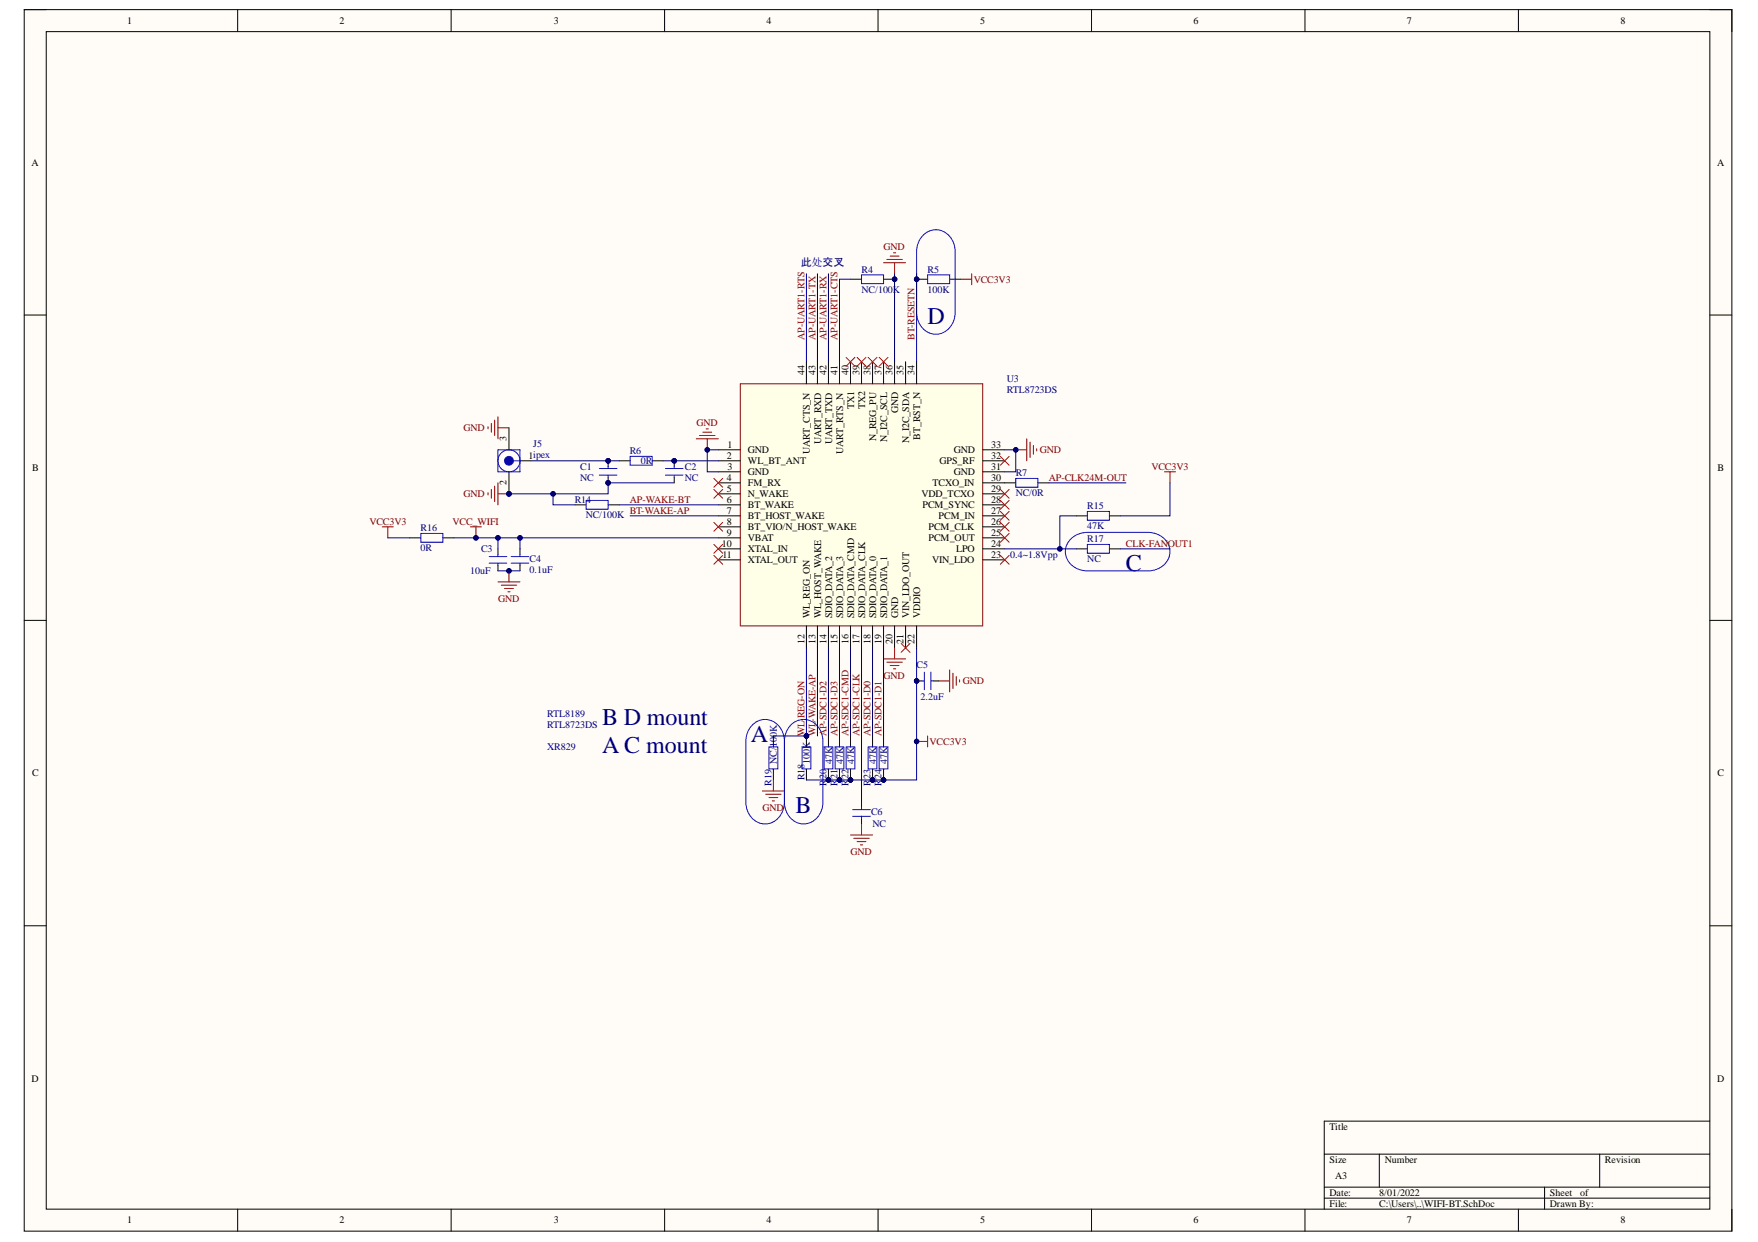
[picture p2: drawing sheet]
<svg xmlns="http://www.w3.org/2000/svg" width="297mm" height="210mm" viewBox="0 0 297 210" stroke-linecap="round" stroke-linejoin="round" font-family="sans-serif">
<defs><g id="words">
<g font-size="4.1" fill="#000080">
<text x="156.7" y="54.7">D</text>
<text x="190.2" y="96.5">C</text>
<text x="101.8" y="122.5">B D mount</text>
<text x="126.9" y="125.3">A</text>
<text x="101.8" y="127.2">A C mount</text>
<text x="134.4" y="137.4">B</text>
</g>
<text font-size="1.9" fill="#000080" x="135.3" y="44.9">此处交叉</text>
<g font-size="1.7">
<text x="21.5" y="4.1">1</text>
<text x="57.3" y="4.1">2</text>
<text x="93.6" y="4.1">3</text>
<text x="129.5" y="4.1">4</text>
<text x="165.6" y="4.1">5</text>
<text x="201.7" y="4.1">6</text>
<text x="237.7" y="4.1">7</text>
<text x="273.8" y="4.1">8</text>
<text x="5.3" y="28">A</text>
<text x="290.1" y="28">A</text>
<text x="135.9" y="63.4" transform="rotate(-90 135.9 63.4)">44</text>
<text x="137.8" y="63.4" transform="rotate(-90 137.8 63.4)">43</text>
<text x="139.7" y="63.4" transform="rotate(-90 139.7 63.4)">42</text>
<text x="141.5" y="63.4" transform="rotate(-90 141.5 63.4)">41</text>
<text x="143.4" y="63.4" transform="rotate(-90 143.4 63.4)">40</text>
<text x="145.2" y="63.4" transform="rotate(-90 145.2 63.4)">39</text>
<text x="147.1" y="63.4" transform="rotate(-90 147.1 63.4)">38</text>
<text x="149" y="63.4" transform="rotate(-90 149 63.4)">37</text>
<text x="150.8" y="63.4" transform="rotate(-90 150.8 63.4)">36</text>
<text x="152.7" y="63.4" transform="rotate(-90 152.7 63.4)">35</text>
<text x="154.5" y="63.4" transform="rotate(-90 154.5 63.4)">34</text>
<text x="144.3" y="69" transform="rotate(-90 144.3 69)">TX1</text>
<text x="146.2" y="69.1" transform="rotate(-90 146.2 69.1)">TX2</text>
<text x="151.7" y="69.7" transform="rotate(-90 151.7 69.7)">GND</text>
<text x="85.6" y="74.5" transform="rotate(-90 85.6 74.5)">3</text>
<text x="89.3" y="77.5">1ipex</text>
<text x="122.8" y="77.5">2</text>
<text x="122.9" y="75.6">1</text>
<text x="126.4" y="76.6">GND</text>
<text x="136.9" y="76.7" transform="rotate(-90 136.9 76.7)">UART_CTS_N</text>
<text x="138.7" y="75" transform="rotate(-90 138.7 75)">UART_RXD</text>
<text x="140.6" y="75" transform="rotate(-90 140.6 75)">UART_TXD</text>
<text x="142.4" y="76.7" transform="rotate(-90 142.4 76.7)">UART_RTS_N</text>
<text x="148" y="74.5" transform="rotate(-90 148 74.5)">N_REG_PU</text>
<text x="149.9" y="74.6" transform="rotate(-90 149.9 74.6)">N_I2C_SCL</text>
<text x="153.6" y="74.9" transform="rotate(-90 153.6 74.9)">N_I2C_SDA</text>
<text x="155.5" y="74.3" transform="rotate(-90 155.5 74.3)">BT_RST_N</text>
<text x="161.1" y="76.6">GND</text>
<text x="167.5" y="77.5">32</text>
<text x="167.5" y="75.6">33</text>
<text x="5.4" y="79.6">B</text>
<text x="85.6" y="82" transform="rotate(-90 85.6 82)">2</text>
<text x="122.8" y="81.2">4</text>
<text x="122.8" y="83.1">5</text>
<text x="122.9" y="79.4">3</text>
<text x="126.4" y="78.4">WL_BT_ANT</text>
<text x="126.4" y="80.3">GND</text>
<text x="126.4" y="82.1">FM_RX</text>
<text x="157.6" y="82.1">TCXO_IN</text>
<text x="158.8" y="78.4">GPS_RF</text>
<text x="161.1" y="80.3">GND</text>
<text x="167.5" y="83.1">29</text>
<text x="167.5" y="81.2">30</text>
<text x="167.5" y="79.4">31</text>
<text x="290.2" y="79.6">B</text>
<text x="122.8" y="84.9">6</text>
<text x="122.8" y="86.8">7</text>
<text x="122.8" y="88.7">8</text>
<text x="126.4" y="84">N_WAKE</text>
<text x="126.4" y="85.9">BT_WAKE</text>
<text x="126.4" y="87.7">BT_HOST_WAKE</text>
<text x="126.4" y="89.6">BT_VIO/N_HOST_WAKE</text>
<text x="155.7" y="84">VDD_TCXO</text>
<text x="155.9" y="85.9">PCM_SYNC</text>
<text x="156.9" y="89.6">PCM_CLK</text>
<text x="158.6" y="87.7">PCM_IN</text>
<text x="167.5" y="88.7">26</text>
<text x="167.5" y="86.8">27</text>
<text x="167.5" y="84.9">28</text>
<text x="122" y="92.4">10</text>
<text x="122.1" y="94.2">11</text>
<text x="122.8" y="90.5">9</text>
<text x="126.4" y="91.4">VBAT</text>
<text x="126.4" y="93.3">XTAL_IN</text>
<text x="126.4" y="95.2">XTAL_OUT</text>
<text x="156.9" y="91.4">PCM_OUT</text>
<text x="157.5" y="95.2">VIN_LDO</text>
<text x="161.6" y="93.3">LPO</text>
<text x="167.5" y="94.2">23</text>
<text x="167.5" y="92.4">24</text>
<text x="167.5" y="90.5">25</text>
<text x="136.9" y="104.5" transform="rotate(-90 136.9 104.5)">WL_REG_ON</text>
<text x="138.7" y="104.5" transform="rotate(-90 138.7 104.5)">WL_HOST_WAKE</text>
<text x="140.6" y="104.5" transform="rotate(-90 140.6 104.5)">SDIO_DATA_2</text>
<text x="142.4" y="104.5" transform="rotate(-90 142.4 104.5)">SDIO_DATA_3</text>
<text x="144.3" y="104.5" transform="rotate(-90 144.3 104.5)">SDIO_DATA_CMD</text>
<text x="146.2" y="104.5" transform="rotate(-90 146.2 104.5)">SDIO_DATA_CLK</text>
<text x="148" y="104.5" transform="rotate(-90 148 104.5)">SDIO_DATA_0</text>
<text x="149.9" y="104.5" transform="rotate(-90 149.9 104.5)">SDIO_DATA_1</text>
<text x="151.7" y="104.5" transform="rotate(-90 151.7 104.5)">GND</text>
<text x="153.6" y="104.5" transform="rotate(-90 153.6 104.5)">VIN_LDO_OUT</text>
<text x="155.5" y="104.5" transform="rotate(-90 155.5 104.5)">VDDIO</text>
<text x="135.9" y="108.9" transform="rotate(-90 135.9 108.9)">12</text>
<text x="137.8" y="108.8" transform="rotate(-90 137.8 108.8)">13</text>
<text x="139.7" y="108.9" transform="rotate(-90 139.7 108.9)">14</text>
<text x="141.5" y="108.9" transform="rotate(-90 141.5 108.9)">15</text>
<text x="143.4" y="108.9" transform="rotate(-90 143.4 108.9)">16</text>
<text x="145.2" y="108.9" transform="rotate(-90 145.2 108.9)">17</text>
<text x="147.1" y="108.9" transform="rotate(-90 147.1 108.9)">18</text>
<text x="149" y="108.9" transform="rotate(-90 149 108.9)">19</text>
<text x="150.8" y="108.9" transform="rotate(-90 150.8 108.9)">20</text>
<text x="152.7" y="108.8" transform="rotate(-90 152.7 108.8)">21</text>
<text x="154.5" y="108.9" transform="rotate(-90 154.5 108.9)">22</text>
<text x="5.4" y="131.2">C</text>
<text x="290.2" y="131.2">C</text>
<text x="5.3" y="182.8">D</text>
<text x="290.1" y="182.8">D</text>
<text x="224.7" y="190.9">Title</text>
<text x="224.7" y="196.5">Size</text>
<text x="234" y="196.5">Number</text>
<text x="271.2" y="196.5">Revision</text>
<text x="224.7" y="202.1">Date:</text>
<text x="224.7" y="203.9">File:</text>
<text x="225.6" y="199.3">A3</text>
<text x="233" y="202.1">8/01/2022</text>
<text x="233" y="203.9">C:\Users\..\WIFI-BT.SchDoc</text>
<text x="261.9" y="202.1">Sheet</text>
<text x="261.9" y="203.9">Drawn By:</text>
<text x="267" y="202.1">of</text>
<text x="21.5" y="206.7">1</text>
<text x="57.3" y="206.7">2</text>
<text x="93.6" y="206.7">3</text>
<text x="129.5" y="206.7">4</text>
<text x="165.6" y="206.7">5</text>
<text x="201.7" y="206.7">6</text>
<text x="237.7" y="206.7">7</text>
<text x="273.8" y="206.7">8</text>
</g>
<g font-size="1.7" fill="#000080">
<text x="145.6" y="46.1">R4</text>
<text x="156.7" y="46.1">R5</text>
<text x="145.6" y="49.4">NC/100K</text>
<text x="156.7" y="49.4">100K</text>
<text x="170.1" y="64.5">U3</text>
<text x="170.1" y="66.3">RTL8723DS</text>
<text x="90.1" y="75.5">J5</text>
<text x="106.4" y="76.7">R6</text>
<text x="98" y="79.4">C1</text>
<text x="98" y="81.2">NC</text>
<text x="108.3" y="78.4">0R</text>
<text x="115.7" y="79.4">C2</text>
<text x="115.7" y="81.2">NC</text>
<text x="171.6" y="80.5">R7</text>
<text x="171.6" y="83.8">NC/0R</text>
<text x="71.1" y="89.8">R16</text>
<text x="97.1" y="84.9">R14</text>
<text x="99" y="87.6">NC/100K</text>
<text x="183.7" y="86">R15</text>
<text x="183.7" y="89.4">47K</text>
<text x="71.1" y="93.1">0R</text>
<text x="81.3" y="93.3">C3</text>
<text x="89.5" y="95">C4</text>
<text x="170.7" y="94.2">0.4~1.8Vpp</text>
<text x="183.7" y="91.6">R17</text>
<text x="183.7" y="95">NC</text>
<text x="79.4" y="97">10uF</text>
<text x="89.5" y="96.9">0.1uF</text>
<text x="154.9" y="112.8">C5</text>
<text x="155.6" y="118.2">2.2uF</text>
<text x="92.5" y="123.1">RTL8723DS</text>
<text x="92.5" y="121.2">RTL8189</text>
<text x="92.5" y="126.8">XR829</text>
<text x="131.3" y="129.1" transform="rotate(-90 131.3 129.1)">NC/100K</text>
<text x="135.9" y="131.8" transform="rotate(-90 135.9 131.8)">R18</text>
<text x="136.9" y="129.1" transform="rotate(-90 136.9 129.1)">100K</text>
<text x="139.7" y="131.7" transform="rotate(-90 139.7 131.7)">20</text>
<text x="140.6" y="129.1" transform="rotate(-90 140.6 129.1)">47K</text>
<text x="142.4" y="129.1" transform="rotate(-90 142.4 129.1)">47K</text>
<text x="144.3" y="129.1" transform="rotate(-90 144.3 129.1)">47K</text>
<text x="147.1" y="131.7" transform="rotate(-90 147.1 131.7)">23</text>
<text x="148" y="129.1" transform="rotate(-90 148 129.1)">47K</text>
<text x="149.9" y="129.1" transform="rotate(-90 149.9 129.1)">47K</text>
<text x="130.3" y="132.8" transform="rotate(-90 130.3 132.8)">R19</text>
<text x="139.7" y="132.8" transform="rotate(-90 139.7 132.8)">R</text>
<text x="141.5" y="132.8" transform="rotate(-90 141.5 132.8)">R21</text>
<text x="143.4" y="132.8" transform="rotate(-90 143.4 132.8)">R22</text>
<text x="147.1" y="132.8" transform="rotate(-90 147.1 132.8)">R</text>
<text x="147.2" y="137.8">C6</text>
<text x="149" y="132.8" transform="rotate(-90 149 132.8)">R24</text>
<text x="147.4" y="139.8">NC</text>
</g>
<g font-size="1.7" fill="#800000">
<text x="149.3" y="42.2">GND</text>
<text x="164.5" y="47.8">VCC3V3</text>
<text x="135.9" y="57.4" transform="rotate(-90 135.9 57.4)">AP-UART1-RTS</text>
<text x="137.8" y="57.4" transform="rotate(-90 137.8 57.4)">AP-UART1-TX</text>
<text x="139.7" y="57.4" transform="rotate(-90 139.7 57.4)">AP-UART1-RX</text>
<text x="141.5" y="57.4" transform="rotate(-90 141.5 57.4)">AP-UART1-CTS</text>
<text x="154.5" y="57.4" transform="rotate(-90 154.5 57.4)">BT-RESETN</text>
<text x="117.7" y="71.9">GND</text>
<text x="78.3" y="72.9">GND</text>
<text x="175.7" y="76.6">GND</text>
<text x="177.2" y="81.2">AP-CLK24M-OUT</text>
<text x="194.5" y="79.4">VCC3V3</text>
<text x="62.4" y="88.7">VCC3V3</text>
<text x="76.5" y="88.7">VCC_WIFI</text>
<text x="78.3" y="84">GND</text>
<text x="106.4" y="84.9">AP-WAKE-BT</text>
<text x="106.4" y="86.8">BT-WAKE-AP</text>
<text x="190.2" y="92.4">CLK-FANOUT1</text>
<text x="84.2" y="101.7">GND</text>
<text x="149.3" y="114.7">GND</text>
<text x="162.7" y="115.6">GND</text>
<text x="135.9" y="124.4" transform="rotate(-90 135.9 124.4)">WL-REG-ON</text>
<text x="137.8" y="124.4" transform="rotate(-90 137.8 124.4)">WL-WAKE-AP</text>
<text x="139.7" y="124.4" transform="rotate(-90 139.7 124.4)">AP-SDC1-D2</text>
<text x="141.5" y="124.4" transform="rotate(-90 141.5 124.4)">AP-SDC1-D3</text>
<text x="143.4" y="124.4" transform="rotate(-90 143.4 124.4)">AP-SDC1-CMD</text>
<text x="145.2" y="124.4" transform="rotate(-90 145.2 124.4)">AP-SDC1-CLK</text>
<text x="147.1" y="124.4" transform="rotate(-90 147.1 124.4)">AP-SDC1-D0</text>
<text x="149" y="124.4" transform="rotate(-90 149 124.4)">AP-SDC1-D1</text>
<text x="157.1" y="125.8">VCC3V3</text>
<text x="128.8" y="137">GND</text>
<text x="143.7" y="144.4">GND</text>
</g>
</g></defs>
<path d="M4.1 1.6h288.5v206.5h-288.5z" fill-rule="evenodd" fill="#fffcf8"/>
<path d="M4.1 1.6h288.5v206.5h-288.5z" fill="none" stroke="#000" stroke-width=".17"/>
<path d="M7.8 5.3h281.1v199.1h-281.1z" fill-rule="evenodd" fill="#fffcf8"/>
<g fill="none" stroke="#000" stroke-width=".17">
<path d="M4.1 1.6h3.7M7.8 5.3h281.1v199.1h-281.1zM40.2 1.6v3.7M76.2 1.6v3.7M112.3 1.6v3.7M148.4 1.6v3.7M184.4 1.6v3.7M220.5 1.6v3.7M256.6 1.6v3.7M288.9 1.6h3.7v3.7M4.1 53.2h3.7M288.9 53.2h3.7"/>
<path d="M4.1 104.8h3.7M288.9 104.8h3.7M4.1 156.5h3.7M288.9 156.5h3.7M223.8 195.1h65.1M233.1 195.1v5.5M270.3 195.1v5.5M288.9 189.5h-65.1v14.9M40.2 204.4v3.7M76.2 204.4v3.7M112.3 204.4v3.7M148.4 204.4v3.7"/>
<path d="M184.4 204.4v3.7M220.5 204.4v3.7M223.8 200.6h65.1M223.8 202.5h65.1M256.6 204.4v3.7M261 200.6v3.8M292.6 204.4v3.7"/>
</g>
<circle cx="86" cy="83.5" r=".37" fill="#000080"/>
<circle cx="86" cy="83.5" r=".37" fill="none" stroke="#000080" stroke-width=".17"/>
<circle cx="86" cy="77.9" r="1.86" fill="none" stroke="#00f" stroke-width=".17"/>
<circle cx="86" cy="77.9" r=".75" fill="#00f"/>
<circle cx="86" cy="77.9" r=".75" fill="none" stroke="#00f" stroke-width=".17"/>
<path d="M86 79.7v3.8M87.9 77.9h1.8" fill="none" stroke="#000" stroke-width=".17"/>
<circle cx="86" cy="83.5" r=".37" fill="#000080"/>
<circle cx="86" cy="83.5" r=".37" fill="none" stroke="#000080" stroke-width=".17"/>
<path d="M84.1 76h3.8v3.7h-3.8zM86.7 77.9h1.2M82.6 94.1h3M82.6 95.2h3M84.1 93.7v.4M84.1 95.2v.3M86.4 94.1h2.9M86.4 95.2h2.9M87.9 93.7v.4M87.9 95.2v.3" fill="none" stroke="#00f" stroke-width=".17"/>
<path d="M86 72.3v3.7M84.1 92.8v.9M84.1 95.5v1M87.9 92.8v.9M87.9 95.5v1" fill="none" stroke="#000" stroke-width=".17"/>
<path d="M84.1 98.3h3.8M84.7 98.9h2.6M85.3 99.5h1.4M86 96.5v1.8M85.8 100h.4" fill="none" stroke="#800000" stroke-width=".17"/>
<circle cx="86" cy="96.5" r=".37" fill="#000080"/>
<circle cx="86" cy="96.5" r=".37" fill="none" stroke="#000080" stroke-width=".17"/>
<path d="M125.1 64.9h40.9v40.9h-40.9z" fill-rule="evenodd" fill="#ffffe8"/>
<path d="M117.6 74.2h3.8M118.2 73.6h2.6M118.8 73h1.4M119.3 72.5h.4M119.5 74.2v1.8M125.1 64.9h40.9v40.9h-40.9z" fill="none" stroke="#800000" stroke-width=".17"/>
<g fill="none" stroke="#000" stroke-width=".17">
<path d="M121.4 76h3.7M121.4 77.9h3.7M121.4 79.7h3.7M136.3 61.1v3.8M138.1 61.1v3.8M140 61.1v3.8M141.8 61.1v3.8M143.7 61.1v3.8M145.6 61.1v3.8M147.4 61.1v3.8M149.3 61.1v3.8M151.1 61.1v3.8"/>
<path d="M153 61.1v3.8M154.9 61.1v3.8M166 76h3.8M166 77.9h3.8M166 79.7h3.8M121.4 81.6h3.7M121.4 83.5h3.7M121.4 85.3h3.7M121.4 87.2h3.7M121.4 89h3.7M121.4 90.9h3.7M121.4 92.8h3.7"/>
<path d="M121.4 94.6h3.7M166 81.6h3.8M166 83.5h3.8M166 85.3h3.8M166 87.2h3.8M166 89h3.8M166 90.9h3.8M166 92.8h3.8M166 94.6h3.8M136.3 105.8v3.7M138.1 105.8v3.7M140 105.8v3.7"/>
<path d="M141.8 105.8v3.7M143.7 105.8v3.7M145.6 105.8v3.7M147.4 105.8v3.7M149.3 105.8v3.7M151.1 105.8v3.7M153 105.8v3.7M154.9 105.8v3.7"/>
</g>
<circle cx="119.5" cy="76" r=".37" fill="#000080"/>
<circle cx="119.5" cy="76" r=".37" fill="none" stroke="#000080" stroke-width=".17"/>
<path d="M104.6 77.9h1.9M110.2 77.9h1.9" fill="none" stroke="#000" stroke-width=".17"/>
<path d="M106.5 77.1h3.7v1.5h-3.7z" fill="none" stroke="#00f" stroke-width=".17"/>
<circle cx="113.9" cy="77.9" r=".37" fill="#000080"/>
<circle cx="113.9" cy="77.9" r=".37" fill="none" stroke="#000080" stroke-width=".17"/>
<path d="M113.9 77.9v.9M113.9 80.7v.9" fill="none" stroke="#000" stroke-width=".17"/>
<circle cx="113.9" cy="77.9" r=".37" fill="#000080"/>
<circle cx="113.9" cy="77.9" r=".37" fill="none" stroke="#000080" stroke-width=".17"/>
<path d="M112.4 79.2h3M113.9 78.8v.4M112.4 80.3h3M113.9 80.3v.4" fill="none" stroke="#00f" stroke-width=".17"/>
<circle cx="102.8" cy="81.6" r=".37" fill="#000080"/>
<circle cx="102.8" cy="81.6" r=".37" fill="none" stroke="#000080" stroke-width=".17"/>
<circle cx="102.8" cy="77.9" r=".37" fill="#000080"/>
<circle cx="102.8" cy="77.9" r=".37" fill="none" stroke="#000080" stroke-width=".17"/>
<path d="M102.8 80.7v.9" fill="none" stroke="#000" stroke-width=".17"/>
<circle cx="102.8" cy="81.6" r=".37" fill="#000080"/>
<circle cx="102.8" cy="81.6" r=".37" fill="none" stroke="#000080" stroke-width=".17"/>
<path d="M102.8 77.9v.9" fill="none" stroke="#000" stroke-width=".17"/>
<circle cx="102.8" cy="77.9" r=".37" fill="#000080"/>
<circle cx="102.8" cy="77.9" r=".37" fill="none" stroke="#000080" stroke-width=".17"/>
<path d="M101.3 79.2h2.9M102.8 78.8v.4M101.3 80.3h2.9M102.8 80.3v.4" fill="none" stroke="#00f" stroke-width=".17"/>
<path d="M82.5 83.3v.3M83 82.7v1.5M83.6 82.2v2.6M84.1 81.6v3.7M84.1 83.5h1.9" fill="none" stroke="#800000" stroke-width=".17"/>
<circle cx="86" cy="83.5" r=".37" fill="#000080"/>
<circle cx="86" cy="83.5" r=".37" fill="none" stroke="#000080" stroke-width=".17"/>
<path d="M79.5 89h1.8M80.4 89v1.9" fill="none" stroke="#800000" stroke-width=".17"/>
<circle cx="80.4" cy="90.9" r=".37" fill="#000080"/>
<circle cx="80.4" cy="90.9" r=".37" fill="none" stroke="#000080" stroke-width=".17"/>
<g fill="none" stroke="#800000" stroke-width=".17">
<path d="M149.3 44.4h3.7M149.8 43.8h2.7M150.4 43.3h1.5M151 42.7h.3M151.1 44.4v1.9M82.5 72.1v.4M83 71.6v1.4M83.6 71v2.6M84.1 70.4v3.8M84.1 72.3h1.9M171.6 76h1.9M173.5 74.2v3.7"/>
<path d="M174 74.7v2.6M174.6 75.3v1.5M175.2 75.8v.4M149.3 111.4h3.7M149.8 111.9h2.7M150.4 112.5h1.5M151 113h.3M151.1 109.5v1.9M145.6 139.3v1.8M143.7 141.1h3.7M144.3 141.7h2.6M144.8 142.2h1.5"/>
<path d="M145.4 142.8h.4"/>
</g>
<path d="M169.8 81.6h1.8M175.4 81.6h1.8M145.6 135.5v1M145.6 138.3v1" fill="none" stroke="#000" stroke-width=".17"/>
<path d="M171.6 80.9h3.8v1.4h-3.8zM144.1 136.8h3M144.1 138h3M145.6 136.5v.3M145.6 138v.3" fill="none" stroke="#00f" stroke-width=".17"/>
<g fill="none" stroke="#f00" stroke-width=".17">
<path d="M169 77.1l1.5 1.5M170.5 77.1l-1.5 1.5M120.6 80.9l1.5 1.4M120.6 82.7l1.5 1.5M120.6 88.3l1.5 1.5M122.1 80.9l-1.5 1.4M122.1 82.7l-1.5 1.5M122.1 88.3l-1.5 1.5M169 84.6l1.5 1.5M169 86.4l1.5 1.5M169 88.3l1.5 1.5M169 90.2l1.5 1.4"/>
<path d="M169 82.7l1.5 1.5M170.5 84.6l-1.5 1.5M170.5 86.4l-1.5 1.5M170.5 88.3l-1.5 1.5M170.5 90.2l-1.5 1.4M170.5 82.7l-1.5 1.5"/>
</g>
<circle cx="171.6" cy="76" r=".37" fill="#000080"/>
<circle cx="171.6" cy="76" r=".37" fill="none" stroke="#000080" stroke-width=".17"/>
<circle cx="136.3" cy="124.4" r=".37" fill="#000080"/>
<circle cx="136.3" cy="124.4" r=".37" fill="none" stroke="#000080" stroke-width=".17"/>
<path d="M136.3 124.4v1.8" fill="none" stroke="#000" stroke-width=".17"/>
<circle cx="136.3" cy="124.4" r=".37" fill="#000080"/>
<circle cx="136.3" cy="124.4" r=".37" fill="none" stroke="#000080" stroke-width=".17"/>
<path d="M130.7 124.4v1.8M130.7 130v1.8M136.3 130v1.8" fill="none" stroke="#000" stroke-width=".17"/>
<path d="M129.9 126.2h1.5v3.8h-1.5zM135.5 126.2h1.5v3.8h-1.5z" fill="none" stroke="#00f" stroke-width=".17"/>
<circle cx="154.9" cy="115.1" r=".37" fill="#000080"/>
<circle cx="154.9" cy="115.1" r=".37" fill="none" stroke="#000080" stroke-width=".17"/>
<path d="M154.9 115.1h.9M157.7 115.1h.9" fill="none" stroke="#000" stroke-width=".17"/>
<circle cx="154.9" cy="115.1" r=".37" fill="#000080"/>
<circle cx="154.9" cy="115.1" r=".37" fill="none" stroke="#000080" stroke-width=".17"/>
<path d="M155.8 115.1h.4M156.2 113.6v3M157.3 113.6v3M157.3 115.1h.4" fill="none" stroke="#00f" stroke-width=".17"/>
<path d="M158.6 115.1h1.9M160.5 113.2v3.7M161 113.8v2.6M161.6 114.3v1.5M162.1 114.9v.4" fill="none" stroke="#800000" stroke-width=".17"/>
<path d="M143 60.4l1.4 1.5M144.4 60.4l-1.4 1.5M144.8 60.4l1.5 1.5M146.3 60.4l-1.5 1.5M146.7 60.4l1.5 1.5M148.2 60.4l-1.5 1.5M148.5 60.4l1.5 1.5M150 60.4l-1.5 1.5" fill="none" stroke="#f00" stroke-width=".17"/>
<circle cx="140" cy="131.8" r=".37" fill="#000080"/>
<circle cx="140" cy="131.8" r=".37" fill="none" stroke="#000080" stroke-width=".17"/>
<path d="M140 124.4v1.8M140 130v1.8" fill="none" stroke="#000" stroke-width=".17"/>
<circle cx="140" cy="131.8" r=".37" fill="#000080"/>
<circle cx="140" cy="131.8" r=".37" fill="none" stroke="#000080" stroke-width=".17"/>
<path d="M139.2 126.2h1.5v3.8h-1.5z" fill="none" stroke="#00f" stroke-width=".17"/>
<circle cx="141.8" cy="131.8" r=".37" fill="#000080"/>
<circle cx="141.8" cy="131.8" r=".37" fill="none" stroke="#000080" stroke-width=".17"/>
<path d="M141.8 124.4v1.8M141.8 130v1.8" fill="none" stroke="#000" stroke-width=".17"/>
<circle cx="141.8" cy="131.8" r=".37" fill="#000080"/>
<circle cx="141.8" cy="131.8" r=".37" fill="none" stroke="#000080" stroke-width=".17"/>
<path d="M141.1 126.2h1.5v3.8h-1.5z" fill="none" stroke="#00f" stroke-width=".17"/>
<circle cx="143.7" cy="131.8" r=".37" fill="#000080"/>
<circle cx="143.7" cy="131.8" r=".37" fill="none" stroke="#000080" stroke-width=".17"/>
<path d="M143.7 124.4v1.8M143.7 130v1.8" fill="none" stroke="#000" stroke-width=".17"/>
<circle cx="143.7" cy="131.8" r=".37" fill="#000080"/>
<circle cx="143.7" cy="131.8" r=".37" fill="none" stroke="#000080" stroke-width=".17"/>
<path d="M143 126.2h1.4v3.8h-1.4z" fill="none" stroke="#00f" stroke-width=".17"/>
<circle cx="147.4" cy="131.8" r=".37" fill="#000080"/>
<circle cx="147.4" cy="131.8" r=".37" fill="none" stroke="#000080" stroke-width=".17"/>
<path d="M147.4 124.4v1.8M147.4 130v1.8" fill="none" stroke="#000" stroke-width=".17"/>
<circle cx="147.4" cy="131.8" r=".37" fill="#000080"/>
<circle cx="147.4" cy="131.8" r=".37" fill="none" stroke="#000080" stroke-width=".17"/>
<path d="M146.7 126.2h1.5v3.8h-1.5z" fill="none" stroke="#00f" stroke-width=".17"/>
<circle cx="149.3" cy="131.8" r=".37" fill="#000080"/>
<circle cx="149.3" cy="131.8" r=".37" fill="none" stroke="#000080" stroke-width=".17"/>
<path d="M149.3 124.4v1.8M149.3 130v1.8" fill="none" stroke="#000" stroke-width=".17"/>
<circle cx="149.3" cy="131.8" r=".37" fill="#000080"/>
<circle cx="149.3" cy="131.8" r=".37" fill="none" stroke="#000080" stroke-width=".17"/>
<path d="M71.1 90.2h3.7v1.4h-3.7zM99 84.6h3.8v1.5h-3.8zM148.5 126.2h1.5v3.8h-1.5z" fill="none" stroke="#00f" stroke-width=".17"/>
<path d="M196.8 79.7h1.8M197.7 79.7v1.9M64.6 89h1.9M65.5 89v1.9" fill="none" stroke="#800000" stroke-width=".17"/>
<path d="M69.2 90.9h1.9M74.8 90.9h1.9M97.2 85.3h1.8M102.8 85.3h1.8" fill="none" stroke="#000" stroke-width=".17"/>
<circle cx="154.9" cy="47.2" r=".37" fill="#000080"/>
<circle cx="154.9" cy="47.2" r=".37" fill="none" stroke="#000080" stroke-width=".17"/>
<path d="M154.9 47.2h1.8" fill="none" stroke="#000" stroke-width=".17"/>
<circle cx="154.9" cy="47.2" r=".37" fill="#000080"/>
<circle cx="154.9" cy="47.2" r=".37" fill="none" stroke="#000080" stroke-width=".17"/>
<path d="M160.5 47.2h1.8" fill="none" stroke="#000" stroke-width=".17"/>
<path d="M156.7 46.5h3.8v1.4h-3.8z" fill="none" stroke="#00f" stroke-width=".17"/>
<circle cx="151.2" cy="47.2" r=".37" fill="#000080"/>
<circle cx="151.2" cy="47.2" r=".37" fill="none" stroke="#000080" stroke-width=".17"/>
<path d="M143.7 47.2h1.9M149.3 47.2h1.8" fill="none" stroke="#000" stroke-width=".17"/>
<circle cx="151.2" cy="47.2" r=".37" fill="#000080"/>
<circle cx="151.2" cy="47.2" r=".37" fill="none" stroke="#000080" stroke-width=".17"/>
<path d="M145.6 46.5h3.7v1.4h-3.7zM127 122.7a3.1 3.1 0 0 1 5.3 1.2l.2 1.4v10.2a3.3 3.3 0 0 1-1.5 3.2 3.3 3.3 0 0 1-3.5-.1 3.8 3.8 0 0 1-1.5-3.1v-10.2a4 4 0 0 1 1-2.6zM133.5 122.7a3.1 3.1 0 0 1 5.3 1.2l.2 1.4v10.2a3.3 3.3 0 0 1-4.5 3.5 3.8 3.8 0 0 1-2-3.5v-10.2a4 4 0 0 1 1-2.6z" fill="none" stroke="#00f" stroke-width=".17"/>
<path d="M128.8 133.7h3.7M129.4 134.2h2.6M129.9 134.8h1.5M130.5 135.4h.4M130.7 131.8v1.9M154.9 125.3h1.8M156.7 124.4v1.8" fill="none" stroke="#800000" stroke-width=".17"/>
<path d="M120.6 92l1.5 1.5M120.6 93.9l1.5 1.5M122.1 92l-1.5 1.5M122.1 93.9l-1.5 1.5M169 93.9l1.5 1.5M170.5 93.9l-1.5 1.5M152.3 108.8l1.5 1.4M153.8 108.8l-1.5 1.4" fill="none" stroke="#f00" stroke-width=".17"/>
<circle cx="154.9" cy="125.3" r=".37" fill="#000080"/>
<circle cx="154.9" cy="125.3" r=".37" fill="none" stroke="#000080" stroke-width=".17"/>
<path d="M181.9 92.8h1.8M181.9 87.2h1.8M187.5 92.8h1.8M187.5 87.2h1.8" fill="none" stroke="#000" stroke-width=".17"/>
<path d="M155.8 39.9a3.1 3.1 0 0 1 5.3 1.2l.3 1.4v10.3a3.3 3.3 0 0 1-1.6 3.1 3.3 3.3 0 0 1-3.5 0 3.8 3.8 0 0 1-1.4-3.1v-10.3a4 4 0 0 1 .9-2.6zM181.1 90.9a4 4 0 0 1 2.6-.9h10.3a3.3 3.3 0 0 1 3.4 4.5 3.8 3.8 0 0 1-3.4 2h-10.3a3.3 3.3 0 0 1-3.4-4.5zM183.7 92h3.8v1.5h-3.8zM183.7 86.4h3.8v1.5h-3.8z" fill="none" stroke="#00f" stroke-width=".17"/>
<path d="M162.3 47.2h1.9M164.2 46.3v1.8" fill="none" stroke="#800000" stroke-width=".17"/>
<circle cx="136.3" cy="124.4" r=".37" fill="#000080"/>
<g fill="none" stroke="#000080" stroke-width=".17">
<path d="M154.9 46.3v14.8"/>
<circle cx="136.3" cy="124.4" r=".37"/>
</g>
<circle cx="154.9" cy="47.2" r=".37" fill="#000080"/>
<g fill="none" stroke="#000080" stroke-width=".17">
<path d="M65.5 90.9h3.7M76.7 90.9h44.7"/>
<circle cx="154.9" cy="47.2" r=".37"/>
</g>
<circle cx="80.4" cy="90.9" r=".37" fill="#000080"/>
<circle cx="80.4" cy="90.9" r=".37" fill="none" stroke="#000080" stroke-width=".17"/>
<circle cx="84.1" cy="90.9" r=".37" fill="#000080"/>
<circle cx="84.1" cy="90.9" r=".37" fill="none" stroke="#000080" stroke-width=".17"/>
<circle cx="87.9" cy="90.9" r=".37" fill="#000080"/>
<g fill="none" stroke="#000080" stroke-width=".17">
<path d="M84.1 96.5h3.8"/>
<circle cx="87.9" cy="90.9" r=".37"/>
</g>
<circle cx="86" cy="96.5" r=".37" fill="#000080"/>
<g fill="none" stroke="#000080" stroke-width=".17">
<path d="M86 83.5h7.4"/>
<circle cx="86" cy="96.5" r=".37"/>
</g>
<circle cx="86" cy="83.5" r=".37" fill="#000080"/>
<circle cx="86" cy="83.5" r=".37" fill="none" stroke="#000080" stroke-width=".17"/>
<circle cx="93.4" cy="83.5" r=".37" fill="#000080"/>
<g fill="none" stroke="#000080" stroke-width=".17">
<path d="M89.7 77.9h14.9"/>
<circle cx="93.4" cy="83.5" r=".37"/>
</g>
<circle cx="102.8" cy="77.9" r=".37" fill="#000080"/>
<g fill="none" stroke="#000080" stroke-width=".17">
<path d="M113.9 81.6h-11.1v1.9h-9.4v1.8h3.8"/>
<circle cx="102.8" cy="77.9" r=".37"/>
</g>
<circle cx="93.4" cy="83.5" r=".37" fill="#000080"/>
<circle cx="93.4" cy="83.5" r=".37" fill="none" stroke="#000080" stroke-width=".17"/>
<circle cx="102.8" cy="81.6" r=".37" fill="#000080"/>
<g fill="none" stroke="#000080" stroke-width=".17">
<path d="M112.1 77.9h9.3M104.6 85.3h16.8M106.5 87.2h14.9"/>
<circle cx="102.8" cy="81.6" r=".37"/>
</g>
<circle cx="113.9" cy="77.9" r=".37" fill="#000080"/>
<g fill="none" stroke="#000080" stroke-width=".17">
<path d="M121.4 76h-1.9v3.7h1.9"/>
<circle cx="113.9" cy="77.9" r=".37"/>
</g>
<circle cx="119.5" cy="76" r=".37" fill="#000080"/>
<g fill="none" stroke="#000080" stroke-width=".17">
<path d="M136.3 109.5v14.9h-5.6"/>
<circle cx="119.5" cy="76" r=".37"/>
</g>
<circle cx="136.3" cy="124.4" r=".37" fill="#000080"/>
<g fill="none" stroke="#000080" stroke-width=".17">
<path d="M154.9 109.5v22.3h-18.6"/>
<circle cx="136.3" cy="124.4" r=".37"/>
</g>
<circle cx="140" cy="131.8" r=".37" fill="#000080"/>
<circle cx="140" cy="131.8" r=".37" fill="none" stroke="#000080" stroke-width=".17"/>
<circle cx="141.8" cy="131.8" r=".37" fill="#000080"/>
<circle cx="141.8" cy="131.8" r=".37" fill="none" stroke="#000080" stroke-width=".17"/>
<circle cx="143.7" cy="131.8" r=".37" fill="#000080"/>
<circle cx="143.7" cy="131.8" r=".37" fill="none" stroke="#000080" stroke-width=".17"/>
<circle cx="147.4" cy="131.8" r=".37" fill="#000080"/>
<circle cx="147.4" cy="131.8" r=".37" fill="none" stroke="#000080" stroke-width=".17"/>
<circle cx="149.3" cy="131.8" r=".37" fill="#000080"/>
<circle cx="149.3" cy="131.8" r=".37" fill="none" stroke="#000080" stroke-width=".17"/>
<circle cx="154.9" cy="125.3" r=".37" fill="#000080"/>
<circle cx="154.9" cy="125.3" r=".37" fill="none" stroke="#000080" stroke-width=".17"/>
<circle cx="154.9" cy="115.1" r=".37" fill="#000080"/>
<g fill="none" stroke="#000080" stroke-width=".17">
<path d="M143.7 47.2h-1.9v13.9M169.8 92.8h12.1"/>
<circle cx="154.9" cy="115.1" r=".37"/>
</g>
<circle cx="179.1" cy="92.8" r=".37" fill="#000080"/>
<g fill="none" stroke="#000080" stroke-width=".17">
<path d="M169.8 76h1.8v3.7h-1.8"/>
<circle cx="179.1" cy="92.8" r=".37"/>
</g>
<circle cx="171.6" cy="76" r=".37" fill="#000080"/>
<g fill="none" stroke="#000080" stroke-width=".17">
<path d="M177.2 81.6h13M181.9 87.2h-2.8v5.6"/>
<circle cx="171.6" cy="76" r=".37"/>
</g>
<circle cx="179.1" cy="92.8" r=".37" fill="#000080"/>
<g fill="none" stroke="#000080" stroke-width=".17">
<path d="M84.1 90.9v1.9M189.3 92.8h8.4M197.7 81.6v5.6h-8.4"/>
<circle cx="179.1" cy="92.8" r=".37"/>
</g>
<circle cx="84.1" cy="90.9" r=".37" fill="#000080"/>
<g fill="none" stroke="#000080" stroke-width=".17">
<path d="M87.9 90.9v1.9"/>
<circle cx="84.1" cy="90.9" r=".37"/>
</g>
<circle cx="87.9" cy="90.9" r=".37" fill="#000080"/>
<g fill="none" stroke="#000080" stroke-width=".17">
<path d="M136.3 46.3v14.8M138.1 46.3v14.8M140 46.3v14.8M151.1 46.3v14.8M138.1 109.5v14.9M140 109.5v14.9M141.8 109.5v14.9M143.7 109.5v14.9M145.6 109.5v26M147.4 109.5v14.9M149.3 109.5v14.9"/>
<circle cx="87.9" cy="90.9" r=".37"/>
</g>
<circle cx="151.2" cy="47.2" r=".37" fill="#000080"/>
<circle cx="151.2" cy="47.2" r=".37" fill="none" stroke="#000080" stroke-width=".17"/>
<use href="#words"/>
</svg>
